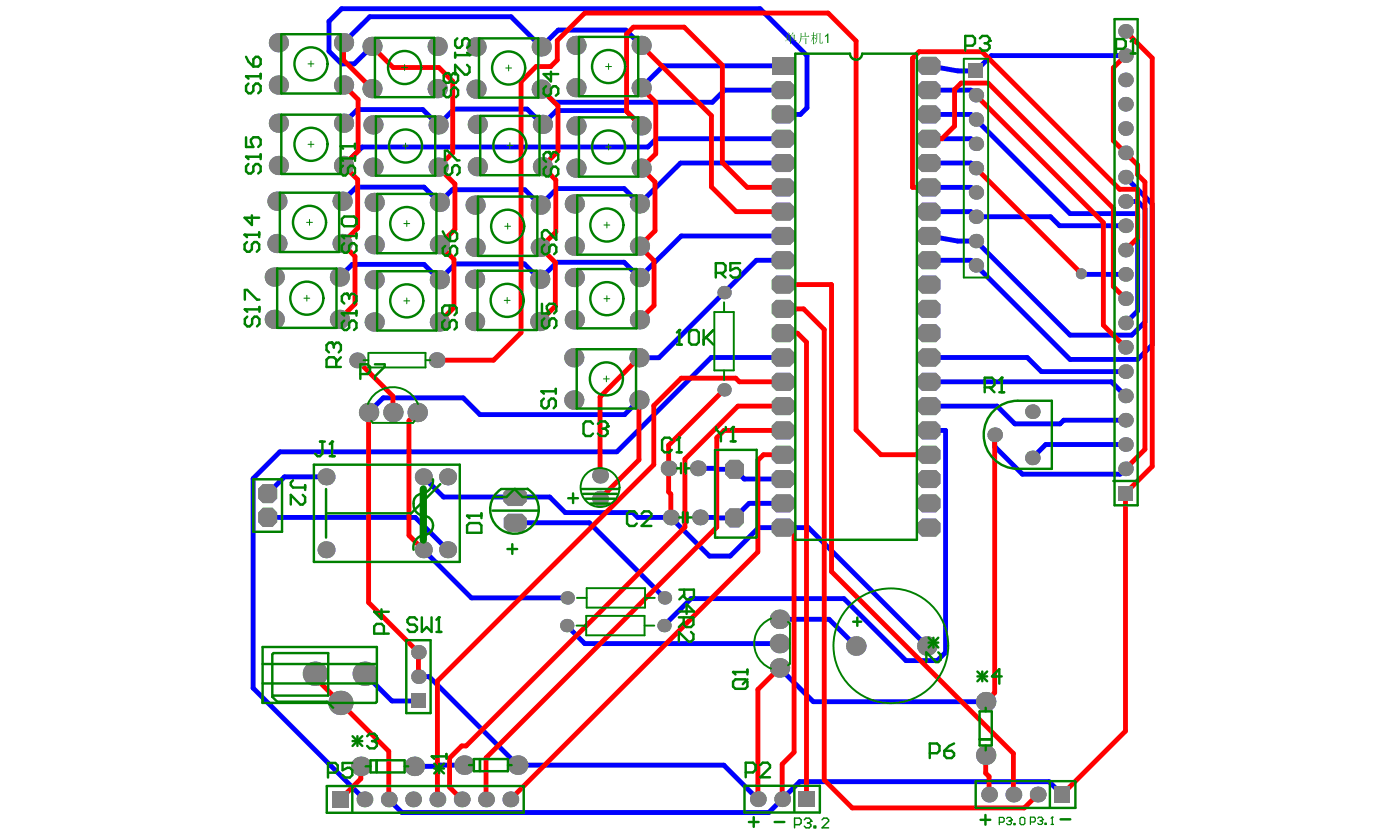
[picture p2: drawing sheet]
<svg xmlns="http://www.w3.org/2000/svg" width="127mm" height="76mm" viewBox="0 0 127 76" stroke-linecap="round" stroke-linejoin="round" font-family="sans-serif">
<g fill="none" stroke="#00f" stroke-width=".44">
<path d="M31.2 11.2l1.2-1.3h6l1.3 1.4 1.5-1.4h6.6l1.4 1.4 1.3-1.3h6.3l1.4 1.4M31.2 3.9l2.3-2.4h12.9l2.7 2.7 1.5-1.5h6.2l1.4 1.4M33.7 4.2l-1.6 1.6h-1.1l-1.2-1.2v-2.7l1.2-1.1h37.9l4.3 4.2v4.8l-.6 .6h-1.6M49.1 8.1l1.2 1.2h14.3l1.1-1.1h5.3M71 12.6h-11.5l-.7 .7h-25.9l-1.7 1.7M71 14.8h-9.3l-3.7 3.7-1.4-1.4h-6.1l-1.5 1.5-1.4-1.4h-6.6l-1.1 1.1-1.4-1.3h-6.2l-1.3 1.2M71 6h-10.8l-2 1.9M84.3 10.4h3.8l9 9h6.1v8.8l-1.1 1.1M84.3 19.2h3.8l.4 .4h6.8l.8 .9h6M84.3 17h3.8l.4 .4M84.3 14.8h3.8l.4 .4M84.3 8.2h3.8l.4 .4"/>
<path d="M84.3 12.6h3.8l.4 .4M102.1 18.3h1.1l.7 .6v10.3l-1.2 1.2h-5.6l-8.6-8.6h-1.6l-2.6-.4M102.1 16.1l2.4 2.4v12.8l-1.3 1.3h-6.1l-9-9h-3.8M102.1 5h-12.2l-1.4 1.4h-1.6l-2.6-.4M58 36.3l-1.3 1.3h-13.2l-1.5-1.5h-7.2l-1.4 1.3M71 23.6h-2.4l-8.8 8.8h-1.8M71 32.4h-6.5l-8.5 8.5h-30.6l-2.4 2.5v19l10.1 10M71 21.4h-9.2l-3.8 3.7-1.4-1.3h-6.1l-1.5 1.5-1.4-1.4h-6.3l-1.4 1.4-1.4-1.3h-6.5l-1.2 1.1M84.3 39h1.5v20.1l-.8 .8h-2.8l-5.6-5.7h-13.9l-2.5 2.5M84.3 36.8h6.2l1.6 1.6h4.1l.3-.3h5.6M84.3 34.6h16.5l1.3 1.3M84.3 32.4h8.9l1.3 1.3h7.6"/>
<path d="M90.2 39.4v1.1l2.5 2.5h8.9l.5-.5M98.2 24.9h3.9M24.3 46.9h13.4l2.9 2.9M29.6 43.2h-3.8l-1.5 1.5M38.4 43.2l1.8 1.8h9.7l1.4 1.4h6.1l.5 .5h3l3.5 3.5h1.8l2.6-2.6h4.5l10.8 10.7M38.4 49.8l4.4 4.4h8.7M46.7 47.4h6.8l6.8 6.8M51.4 56.7l1.6 1.6h17.7M63.3 42.4l3.3 .1 .9 .9h3.5M70.7 56.1h4.5l2.4 2.4M71 45.6h-3l-1.4 1.3h-3.1M102.1 40.3h-7.2l-1.2 1.2"/>
<path d="M33.1 61.1l2.5 2.4h2.4M38 61.3h.9l8.1 8h18.7l3 3.1M42.1 69.3l-4.5 .1M70.7 60.5l3.1 3.1h15.6M96.3 72l-1.1-1.2h-22.7l-2.8 2.8h-33.2l-1.2-1.2"/>
</g>
<g fill="#808080">
<circle cx="98.1" cy="24.8" r=".5"/>
<circle cx="38" cy="59.1" r=".66"/>
<circle cx="38" cy="61.3" r=".66"/>
<circle cx="54.4" cy="45.2" r=".72"/>
<circle cx="60.9" cy="46.9" r=".72"/>
<circle cx="88.5" cy="24" r=".65"/>
<circle cx="88.5" cy="15.2" r=".65"/>
<circle cx="93.7" cy="41.5" r=".66"/>
<circle cx="102.1" cy="38.1" r=".66"/>
<circle cx="102.1" cy="29.3" r=".66"/>
<circle cx="102.1" cy="20.5" r=".66"/>
<circle cx="102.1" cy="11.6" r=".66"/>
<circle cx="102.1" cy="2.8" r=".66"/>
<circle cx="24.9" cy="28.9" r=".87"/>
<circle cx="25.1" cy="22.1" r=".87"/>
<circle cx="25.3" cy="15" r=".87"/>
<circle cx="25.3" cy="7.7" r=".87"/>
<circle cx="33.1" cy="72.4" r=".72"/>
<circle cx="32.7" cy="69.4" r=".88"/>
<circle cx="30.9" cy="63.7" r="1.1"/>
<circle cx="29.6" cy="49.8" r=".77"/>
<circle cx="29.6" cy="43.2" r=".77"/>
<circle cx="33.4" cy="37.4" r=".88"/>
<circle cx="30.8" cy="28.9" r=".87"/>
<circle cx="31" cy="22.1" r=".87"/>
<circle cx="31.2" cy="15" r=".87"/>
<circle cx="31.2" cy="7.7" r=".87"/>
<circle cx="39.7" cy="72.4" r=".72"/>
<circle cx="37.5" cy="72.4" r=".72"/>
<circle cx="37.6" cy="69.4" r=".88"/>
<circle cx="40.6" cy="49.8" r=".77"/>
<circle cx="38.4" cy="49.8" r=".77"/>
<circle cx="40.6" cy="43.2" r=".77"/>
<circle cx="38.4" cy="43.2" r=".77"/>
<circle cx="37.8" cy="37.4" r=".88"/>
<circle cx="35.6" cy="37.4" r=".88"/>
<circle cx="39.9" cy="29.2" r=".87"/>
<circle cx="39.9" cy="22.2" r=".87"/>
<circle cx="39.7" cy="15.1" r=".87"/>
<circle cx="39.7" cy="8" r=".87"/>
<circle cx="44.1" cy="72.4" r=".72"/>
<circle cx="46.3" cy="72.4" r=".72"/>
<circle cx="47" cy="69.3" r=".88"/>
<circle cx="43.1" cy="29.1" r=".87"/>
<circle cx="43.1" cy="22.4" r=".87"/>
<circle cx="43.3" cy="15.1" r=".87"/>
<circle cx="43.2" cy="8.1" r=".87"/>
<circle cx="51.4" cy="56.7" r=".61"/>
<circle cx="54.4" cy="43.1" r=".72"/>
<circle cx="52.1" cy="36.3" r=".87"/>
<circle cx="52.1" cy="29" r=".87"/>
<circle cx="52.1" cy="22.3" r=".87"/>
<circle cx="52.3" cy="15.2" r=".87"/>
<circle cx="52.3" cy="7.9" r=".87"/>
<circle cx="60.2" cy="56.7" r=".61"/>
<circle cx="60.7" cy="42.4" r=".72"/>
<circle cx="58" cy="36.3" r=".87"/>
<circle cx="58" cy="29" r=".87"/>
<circle cx="58" cy="22.3" r=".87"/>
<circle cx="58.2" cy="15.2" r=".87"/>
<circle cx="58.2" cy="7.9" r=".87"/>
<circle cx="68.7" cy="72.4" r=".72"/>
<circle cx="65.7" cy="35.3" r=".61"/>
<circle cx="65.7" cy="26.5" r=".61"/>
<circle cx="71" cy="72.4" r=".72"/>
<circle cx="89.7" cy="72" r=".72"/>
<circle cx="89.4" cy="63.6" r=".88"/>
<circle cx="88.5" cy="21.8" r=".65"/>
<circle cx="88.5" cy="19.6" r=".65"/>
<circle cx="88.5" cy="17.4" r=".65"/>
<circle cx="88.5" cy="13" r=".65"/>
<circle cx="88.5" cy="8.6" r=".65"/>
<circle cx="88.5" cy="10.8" r=".65"/>
<circle cx="91.9" cy="72" r=".72"/>
<circle cx="94.1" cy="72" r=".72"/>
<circle cx="93.7" cy="37.3" r=".66"/>
<circle cx="102.1" cy="42.5" r=".66"/>
<circle cx="102.1" cy="35.9" r=".66"/>
<circle cx="102.1" cy="33.7" r=".66"/>
<circle cx="102.1" cy="31.5" r=".66"/>
<circle cx="102.1" cy="27.1" r=".66"/>
<circle cx="102.1" cy="24.9" r=".66"/>
<circle cx="102.1" cy="22.7" r=".66"/>
<circle cx="102.1" cy="16.1" r=".66"/>
<circle cx="102.1" cy="13.8" r=".66"/>
<circle cx="102.1" cy="9.4" r=".66"/>
<circle cx="102.1" cy="7.2" r=".66"/>
<circle cx="25.1" cy="18.2" r=".87"/>
<circle cx="24.9" cy="25.1" r=".87"/>
<circle cx="25.3" cy="3.9" r=".87"/>
<circle cx="25.3" cy="11.2" r=".87"/>
<circle cx="33.1" cy="61.1" r="1.1"/>
<circle cx="32.4" cy="32.7" r=".72"/>
<circle cx="31" cy="18.2" r=".87"/>
<circle cx="30.8" cy="25.1" r=".87"/>
<circle cx="31.2" cy="3.9" r=".87"/>
<circle cx="31.2" cy="11.2" r=".87"/>
<circle cx="39.6" cy="32.6" r=".72"/>
<circle cx="39.9" cy="25.3" r=".87"/>
<circle cx="39.9" cy="18.3" r=".87"/>
<circle cx="39.7" cy="11.3" r=".87"/>
<circle cx="39.7" cy="4.2" r=".87"/>
<circle cx="43.1" cy="25.3" r=".87"/>
<circle cx="43.1" cy="18.6" r=".87"/>
<circle cx="43.2" cy="4.2" r=".87"/>
<circle cx="43.3" cy="11.3" r=".87"/>
<circle cx="51.5" cy="54.2" r=".61"/>
<circle cx="52.1" cy="32.4" r=".87"/>
<circle cx="52.1" cy="25.1" r=".87"/>
<circle cx="52.1" cy="18.5" r=".87"/>
<circle cx="52.3" cy="11.4" r=".87"/>
<circle cx="52.3" cy="4.1" r=".87"/>
<circle cx="60.3" cy="54.2" r=".61"/>
<circle cx="58" cy="32.4" r=".87"/>
<circle cx="58" cy="25.1" r=".87"/>
<circle cx="58" cy="18.5" r=".87"/>
<circle cx="58.2" cy="11.4" r=".87"/>
<circle cx="58.2" cy="4.1" r=".87"/>
<circle cx="89.4" cy="68.4" r=".88"/>
<circle cx="102.1" cy="40.3" r=".66"/>
<circle cx="102.1" cy="18.3" r=".66"/>
<circle cx="102.1" cy="5" r=".66"/>
<circle cx="63.5" cy="46.9" r=".72"/>
<circle cx="41.9" cy="72.4" r=".72"/>
<circle cx="35.3" cy="72.4" r=".72"/>
<circle cx="42.1" cy="69.3" r=".88"/>
<circle cx="33.9" cy="29.2" r=".87"/>
<circle cx="49" cy="29.1" r=".87"/>
<circle cx="33.9" cy="22.2" r=".87"/>
<circle cx="49" cy="22.4" r=".87"/>
<circle cx="33.8" cy="15.1" r=".87"/>
<circle cx="49.2" cy="15.1" r=".87"/>
<circle cx="33.7" cy="8" r=".87"/>
<circle cx="49.1" cy="8.1" r=".87"/>
<circle cx="70.7" cy="56.1" r=".88"/>
<circle cx="70.7" cy="58.3" r=".88"/>
<circle cx="84.1" cy="58.5" r=".88"/>
<circle cx="77.6" cy="58.5" r=".88"/>
<circle cx="63.3" cy="42.4" r=".72"/>
<circle cx="28.6" cy="61.1" r="1.1"/>
<circle cx="33.9" cy="25.3" r=".87"/>
<circle cx="33.9" cy="18.3" r=".87"/>
<circle cx="49" cy="25.3" r=".87"/>
<circle cx="49" cy="18.6" r=".87"/>
<circle cx="33.8" cy="11.3" r=".87"/>
<circle cx="33.7" cy="4.2" r=".87"/>
<circle cx="49.1" cy="4.2" r=".87"/>
<circle cx="49.2" cy="11.3" r=".87"/>
<circle cx="70.7" cy="60.5" r=".88"/>
<circle cx="90.2" cy="39.4" r=".66"/>
</g>
<g fill="#808080">
<path d="M37.3 62.9h1.3v1.3h-1.3z" fill-rule="evenodd"/>
<path d="M95.6 71.3h1.4v1.4h-1.4z" fill-rule="evenodd"/>
<path d="M87.9 5.8h1.3v1.3h-1.3z" fill-rule="evenodd"/>
<path d="M23.4 44.3l.4-.4h.9l.4 .4v.9l-.4 .4h-.9l-.4-.4z" fill-rule="evenodd"/>
<path d="M30.1 71.7h1.5v1.5h-1.5z" fill-rule="evenodd"/>
<path d="M45.7 44.6l.4-.4h1.3l.4 .4v.9l-.4 .4h-1.3l-.4-.4z" fill-rule="evenodd"/>
<path d="M65.8 42.1l.4-.4h.9l.4 .4v.9l-.4 .4h-.9l-.4-.4z" fill-rule="evenodd"/>
<path d="M72.4 71.7h1.5v1.4h-1.5z" fill-rule="evenodd"/>
<path d="M70 47.4l.4-.4h1.3l.4 .4v.8l-.4 .4h-1.3l-.4-.4z" fill-rule="evenodd"/>
<path d="M70 45.2l.4-.4h1.3l.4 .4v.8l-.4 .4h-1.3l-.4-.4z" fill-rule="evenodd"/>
<path d="M70 43l.4-.4h1.3l.4 .4v.8l-.4 .4h-1.3l-.4-.4z" fill-rule="evenodd"/>
<path d="M70 40.8l.4-.4h1.3l.4 .4v.8l-.4 .4h-1.3l-.4-.4z" fill-rule="evenodd"/>
<path d="M70 36.4l.4-.4h1.3l.4 .4v.8l-.4 .4h-1.3l-.4-.4z" fill-rule="evenodd"/>
<path d="M70 34.2l.4-.4h1.3l.4 .4v.8l-.4 .4h-1.3l-.4-.4z" fill-rule="evenodd"/>
<path d="M70 29.8l.4-.4h1.3l.4 .4v.8l-.4 .4h-1.3l-.4-.4z" fill-rule="evenodd"/>
<path d="M70 27.6l.4-.4h1.3l.4 .4v.8l-.4 .4h-1.3l-.4-.4z" fill-rule="evenodd"/>
<path d="M70 23.2l.4-.4h1.3l.4 .4v.8l-.4 .4h-1.3l-.4-.4z" fill-rule="evenodd"/>
<path d="M70 21l.4-.4h1.3l.4 .4v.8l-.4 .4h-1.3l-.4-.4z" fill-rule="evenodd"/>
<path d="M70 16.6l.4-.4h1.3l.4 .4v.8l-.4 .4h-1.3l-.4-.4z" fill-rule="evenodd"/>
<path d="M70 14.4l.4-.4h1.3l.4 .4v.8l-.4 .4h-1.3l-.4-.4z" fill-rule="evenodd"/>
<path d="M70 12.2l.4-.4h1.3l.4 .4v.8l-.4 .4h-1.3l-.4-.4z" fill-rule="evenodd"/>
<path d="M70 10l.4-.4h1.3l.4 .4v.8l-.4 .4h-1.3l-.4-.4z" fill-rule="evenodd"/>
<path d="M70 7.7l.4-.3h1.3l.4 .3v.9l-.4 .4h-1.3l-.4-.4z" fill-rule="evenodd"/>
<path d="M70 5.1h2.1v1.7h-2.1z" fill-rule="evenodd"/>
<path d="M101.4 44h1.4v1.3h-1.4z" fill-rule="evenodd"/>
<path d="M23.8 46h.9l.4 .4v.9l-.4 .4h-.9l-.4-.4v-.9z" fill-rule="evenodd"/>
<path d="M45.7 47l.4-.4h1.3l.4 .4v.8l-.4 .4h-1.3l-.4-.4z" fill-rule="evenodd"/>
<path d="M65.8 46.5l.4-.4h.9l.4 .4v.9l-.4 .4h-.9l-.4-.4z" fill-rule="evenodd"/>
<path d="M70 38.6l.4-.4h1.3l.4 .4v.8l-.4 .4h-1.3l-.4-.4z" fill-rule="evenodd"/>
<path d="M70 32l.4-.4h1.3l.4 .4v.8l-.4 .4h-1.3l-.4-.4z" fill-rule="evenodd"/>
<path d="M70 25.4l.4-.4h1.3l.4 .4v.8l-.4 .4h-1.3l-.4-.4z" fill-rule="evenodd"/>
<path d="M70 18.8l.4-.4h1.3l.4 .4v.8l-.4 .4h-1.3l-.4-.4z" fill-rule="evenodd"/>
<path d="M83.2 47.4l.4-.4h1.3l.4 .4v.8l-.4 .4h-1.3l-.4-.4z" fill-rule="evenodd"/>
<path d="M83.2 40.8l.4-.4h1.3l.4 .4v.8l-.4 .4h-1.3l-.4-.4z" fill-rule="evenodd"/>
<path d="M83.2 43l.4-.4h1.3l.4 .4v.8l-.4 .4h-1.3l-.4-.4z" fill-rule="evenodd"/>
<path d="M83.2 45.2l.4-.4h1.3l.4 .4v.8l-.4 .4h-1.3l-.4-.4z" fill-rule="evenodd"/>
<path d="M83.2 34.2l.4-.4h1.3l.4 .4v.8l-.4 .4h-1.3l-.4-.4z" fill-rule="evenodd"/>
<path d="M83.2 36.4l.4-.4h1.3l.4 .4v.8l-.4 .4h-1.3l-.4-.4z" fill-rule="evenodd"/>
<path d="M83.2 27.6l.4-.4h1.3l.4 .4v.8l-.4 .4h-1.3l-.4-.4z" fill-rule="evenodd"/>
<path d="M83.2 29.8l.4-.4h1.3l.4 .4v.8l-.4 .4h-1.3l-.4-.4z" fill-rule="evenodd"/>
<path d="M83.2 21l.4-.4h1.3l.4 .4v.8l-.4 .4h-1.3l-.4-.4z" fill-rule="evenodd"/>
<path d="M83.2 23.2l.4-.4h1.3l.4 .4v.8l-.4 .4h-1.3l-.4-.4z" fill-rule="evenodd"/>
<path d="M83.2 12.2l.4-.4h1.3l.4 .4v.8l-.4 .4h-1.3l-.4-.4z" fill-rule="evenodd"/>
<path d="M83.2 14.4l.4-.4h1.3l.4 .4v.8l-.4 .4h-1.3l-.4-.4z" fill-rule="evenodd"/>
<path d="M83.2 16.6l.4-.4h1.3l.4 .4v.8l-.4 .4h-1.3l-.4-.4z" fill-rule="evenodd"/>
<path d="M83.2 5.5l.4-.4h1.3l.4 .4v.9l-.4 .4h-1.3l-.4-.4z" fill-rule="evenodd"/>
<path d="M83.2 7.7l.4-.3h1.3l.4 .3v.9l-.4 .4h-1.3l-.4-.4z" fill-rule="evenodd"/>
<path d="M83.2 10l.4-.4h1.3l.4 .4v.8l-.4 .4h-1.3l-.4-.4z" fill-rule="evenodd"/>
<path d="M83.2 18.8l.4-.4h1.3l.4 .4v.8l-.4 .4h-1.3l-.4-.4z" fill-rule="evenodd"/>
<path d="M83.2 25.4l.4-.4h1.3l.4 .4v.8l-.4 .4h-1.3l-.4-.4z" fill-rule="evenodd"/>
<path d="M83.2 32l.4-.4h1.3l.4 .4v.8l-.4 .4h-1.3l-.4-.4z" fill-rule="evenodd"/>
<path d="M83.2 38.6l.4-.4h1.3l.4 .4v.8l-.4 .4h-1.3l-.4-.4z" fill-rule="evenodd"/>
</g>
<g fill="none" stroke="#f00" stroke-width=".44">
<path d="M31.2 3.9v1.6l2.5 2.5M31.2 7.7l1.3 1.3v4.7l-1.3 1.3 1.2 1.3v4.4l-1.4 1.4 1.2 1.1v4.4l-1.4 1.3M33.7 4.2l2 1.9h4.1l1.3 1.3v6.4l-1.4 1.3 1.6 1.6v4.1l-1.4 1.4 1.3 1.3v4.4l-1.3 1.3M49.1 8.1l1.5 1.5v4.1l-1.4 1.4 1.2 1.2v4.7l-1.4 1.4 1.4 1.4v3.9l-1.4 1.4M58.2 11.4l-1.4-1.3v-7l.7-.6h4.6l3.4 3.4v8.8l2.3 2.3h3.2M58.2 7.9l1.3 1.4v4.6l-1.3 1.3 1.2 1.3v4.4l-1.4 1.4 1.3 1.3v4.1l-1.3 1.3M58.2 4.1l6.3 6.4v6.4l2.3 2.3h4.2M84.3 17h-1.5v-11.7l.6-.6h5.7l12.5 12.5h1.6v4.4l-1.1 1.1M84.3 12.6h1.1l1.2-1.2v-3.3l.6-.6h2.4l11.4 11.4v7.1l1.1 1.1M88.5 8.6l11.6 11.6v9.3l2 2M88.5 15.2l9.7 9.7M102.1 5l-1.1 1.1v6.6l2.2 2.3v.8l.7 .7v24.2l-1.8 1.8"/>
<path d="M102.1 2.8l2.4 2.5v37l-2.4 2.4v21.6l-5.8 5.7M32.4 32.7l3.2 3.2v1.5M33.4 37.4v17.2l4.6 4.5v2.2M37.8 37.4l-.7 .7v10.4l1.3 1.3M39.6 32.6h5.2l2.5-2.5v-22.7l1.3-1.4h1.4l.6-.6v-1.7l2.4-2.5h22.1l2.6 2.5v35.3l2.2 2.2h4.4M58 32.4l-3.6 3.6v7.1M58 36.3v5.4l-3.6 3.5M65.7 35.3l-5 5v4.3l.2 .2v2.1M71 34.6h-3.9l-.4-.3h-4.9l-2.5 2.5v5.3l-19.6 19.6v10.7M71 36.8h-4.1l-4.8 4.8v6.2l-19.8 19.8h-.4l-1.1 1.1v2.6l1.1 1.1M71 39h-5.3l-.7 .7v8.1l-20.9 20.9v3.7M71 30.2h1.3l.9 .8v41.4"/>
<path d="M71 28h1.9l1.9 1.9v40.8l2.5 2.5h15.6l1.2-1.2M71 25.8h4.4M75.4 25.8h.1M75.4 25.8v26l16.5 16.5v3.7M90.2 39.4v23.4l-.8 .8M71 47.8h1v20.4l-1 1v3.2M71 41.2h-1.7l-.6 .5v8.3l-22.4 22.4M28.6 61.1v.3l6.7 6.7v4.3M32.7 69.4v1.2l-1.8 1.8M70.7 60.5l-2 2v9.9M89.4 68.4v1.7l.3 .3v1.6"/>
</g>
<g fill="#808080">
<circle cx="98.1" cy="24.8" r=".5"/>
<circle cx="38" cy="59.1" r=".66"/>
<circle cx="38" cy="61.3" r=".66"/>
<circle cx="54.4" cy="45.2" r=".72"/>
<circle cx="60.9" cy="46.9" r=".72"/>
<circle cx="88.5" cy="24" r=".65"/>
<circle cx="88.5" cy="15.2" r=".65"/>
<circle cx="93.7" cy="41.5" r=".66"/>
<circle cx="102.1" cy="38.1" r=".66"/>
<circle cx="102.1" cy="29.3" r=".66"/>
<circle cx="102.1" cy="20.5" r=".66"/>
<circle cx="102.1" cy="11.6" r=".66"/>
<circle cx="102.1" cy="2.8" r=".66"/>
<circle cx="24.9" cy="28.9" r=".87"/>
<circle cx="25.1" cy="22.1" r=".87"/>
<circle cx="25.3" cy="15" r=".87"/>
<circle cx="25.3" cy="7.7" r=".87"/>
<circle cx="33.1" cy="72.4" r=".72"/>
<circle cx="32.7" cy="69.4" r=".88"/>
<circle cx="30.9" cy="63.7" r="1.1"/>
<circle cx="29.6" cy="49.8" r=".77"/>
<circle cx="29.6" cy="43.2" r=".77"/>
<circle cx="33.4" cy="37.4" r=".88"/>
<circle cx="30.8" cy="28.9" r=".87"/>
<circle cx="31" cy="22.1" r=".87"/>
<circle cx="31.2" cy="15" r=".87"/>
<circle cx="31.2" cy="7.7" r=".87"/>
<circle cx="39.7" cy="72.4" r=".72"/>
<circle cx="37.5" cy="72.4" r=".72"/>
<circle cx="37.6" cy="69.4" r=".88"/>
<circle cx="40.6" cy="49.8" r=".77"/>
<circle cx="38.4" cy="49.8" r=".77"/>
<circle cx="40.6" cy="43.2" r=".77"/>
<circle cx="38.4" cy="43.2" r=".77"/>
<circle cx="37.8" cy="37.4" r=".88"/>
<circle cx="35.6" cy="37.4" r=".88"/>
<circle cx="39.9" cy="29.2" r=".87"/>
<circle cx="39.9" cy="22.2" r=".87"/>
<circle cx="39.7" cy="15.1" r=".87"/>
<circle cx="39.7" cy="8" r=".87"/>
<circle cx="44.1" cy="72.4" r=".72"/>
<circle cx="46.3" cy="72.4" r=".72"/>
<circle cx="47" cy="69.3" r=".88"/>
<circle cx="43.1" cy="29.1" r=".87"/>
<circle cx="43.1" cy="22.4" r=".87"/>
<circle cx="43.3" cy="15.1" r=".87"/>
<circle cx="43.2" cy="8.1" r=".87"/>
<circle cx="51.4" cy="56.7" r=".61"/>
<circle cx="54.4" cy="43.1" r=".72"/>
<circle cx="52.1" cy="36.3" r=".87"/>
<circle cx="52.1" cy="29" r=".87"/>
<circle cx="52.1" cy="22.3" r=".87"/>
<circle cx="52.3" cy="15.2" r=".87"/>
<circle cx="52.3" cy="7.9" r=".87"/>
<circle cx="60.2" cy="56.7" r=".61"/>
<circle cx="60.7" cy="42.4" r=".72"/>
<circle cx="58" cy="36.3" r=".87"/>
<circle cx="58" cy="29" r=".87"/>
<circle cx="58" cy="22.3" r=".87"/>
<circle cx="58.2" cy="15.2" r=".87"/>
<circle cx="58.2" cy="7.9" r=".87"/>
<circle cx="68.7" cy="72.4" r=".72"/>
<circle cx="65.7" cy="35.3" r=".61"/>
<circle cx="65.7" cy="26.5" r=".61"/>
<circle cx="71" cy="72.4" r=".72"/>
<circle cx="89.7" cy="72" r=".72"/>
<circle cx="89.4" cy="63.6" r=".88"/>
<circle cx="88.5" cy="21.8" r=".65"/>
<circle cx="88.5" cy="19.6" r=".65"/>
<circle cx="88.5" cy="17.4" r=".65"/>
<circle cx="88.5" cy="13" r=".65"/>
<circle cx="88.5" cy="8.6" r=".65"/>
<circle cx="88.5" cy="10.8" r=".65"/>
<circle cx="91.9" cy="72" r=".72"/>
<circle cx="94.1" cy="72" r=".72"/>
<circle cx="93.7" cy="37.3" r=".66"/>
<circle cx="102.1" cy="42.5" r=".66"/>
<circle cx="102.1" cy="35.9" r=".66"/>
<circle cx="102.1" cy="33.7" r=".66"/>
<circle cx="102.1" cy="31.5" r=".66"/>
<circle cx="102.1" cy="27.1" r=".66"/>
<circle cx="102.1" cy="24.9" r=".66"/>
<circle cx="102.1" cy="22.7" r=".66"/>
<circle cx="102.1" cy="16.1" r=".66"/>
<circle cx="102.1" cy="13.8" r=".66"/>
<circle cx="102.1" cy="9.4" r=".66"/>
<circle cx="102.1" cy="7.2" r=".66"/>
<circle cx="25.1" cy="18.2" r=".87"/>
<circle cx="24.9" cy="25.1" r=".87"/>
<circle cx="25.3" cy="3.9" r=".87"/>
<circle cx="25.3" cy="11.2" r=".87"/>
<circle cx="33.1" cy="61.1" r="1.1"/>
<circle cx="32.4" cy="32.7" r=".72"/>
<circle cx="31" cy="18.2" r=".87"/>
<circle cx="30.8" cy="25.1" r=".87"/>
<circle cx="31.2" cy="3.9" r=".87"/>
<circle cx="31.2" cy="11.2" r=".87"/>
<circle cx="39.6" cy="32.6" r=".72"/>
<circle cx="39.9" cy="25.3" r=".87"/>
<circle cx="39.9" cy="18.3" r=".87"/>
<circle cx="39.7" cy="11.3" r=".87"/>
<circle cx="39.7" cy="4.2" r=".87"/>
<circle cx="43.1" cy="25.3" r=".87"/>
<circle cx="43.1" cy="18.6" r=".87"/>
<circle cx="43.2" cy="4.2" r=".87"/>
<circle cx="43.3" cy="11.3" r=".87"/>
<circle cx="51.5" cy="54.2" r=".61"/>
<circle cx="52.1" cy="32.4" r=".87"/>
<circle cx="52.1" cy="25.1" r=".87"/>
<circle cx="52.1" cy="18.5" r=".87"/>
<circle cx="52.3" cy="11.4" r=".87"/>
<circle cx="52.3" cy="4.1" r=".87"/>
<circle cx="60.3" cy="54.2" r=".61"/>
<circle cx="58" cy="32.4" r=".87"/>
<circle cx="58" cy="25.1" r=".87"/>
<circle cx="58" cy="18.5" r=".87"/>
<circle cx="58.2" cy="11.4" r=".87"/>
<circle cx="58.2" cy="4.1" r=".87"/>
<circle cx="89.4" cy="68.4" r=".88"/>
<circle cx="102.1" cy="40.3" r=".66"/>
<circle cx="102.1" cy="18.3" r=".66"/>
<circle cx="102.1" cy="5" r=".66"/>
<circle cx="63.5" cy="46.9" r=".72"/>
<circle cx="41.9" cy="72.4" r=".72"/>
<circle cx="35.3" cy="72.4" r=".72"/>
<circle cx="42.1" cy="69.3" r=".88"/>
<circle cx="33.9" cy="29.2" r=".87"/>
<circle cx="49" cy="29.1" r=".87"/>
<circle cx="33.9" cy="22.2" r=".87"/>
<circle cx="49" cy="22.4" r=".87"/>
<circle cx="33.8" cy="15.1" r=".87"/>
<circle cx="49.2" cy="15.1" r=".87"/>
<circle cx="33.7" cy="8" r=".87"/>
<circle cx="49.1" cy="8.1" r=".87"/>
<circle cx="70.7" cy="56.1" r=".88"/>
<circle cx="70.7" cy="58.3" r=".88"/>
<circle cx="84.1" cy="58.5" r=".88"/>
<circle cx="77.6" cy="58.5" r=".88"/>
<circle cx="63.3" cy="42.4" r=".72"/>
<circle cx="28.6" cy="61.1" r="1.1"/>
<circle cx="33.9" cy="25.3" r=".87"/>
<circle cx="33.9" cy="18.3" r=".87"/>
<circle cx="49" cy="25.3" r=".87"/>
<circle cx="49" cy="18.6" r=".87"/>
<circle cx="33.8" cy="11.3" r=".87"/>
<circle cx="33.7" cy="4.2" r=".87"/>
<circle cx="49.1" cy="4.2" r=".87"/>
<circle cx="49.2" cy="11.3" r=".87"/>
<circle cx="70.7" cy="60.5" r=".88"/>
<circle cx="90.2" cy="39.4" r=".66"/>
</g>
<g fill="#808080">
<path d="M37.3 62.9h1.3v1.3h-1.3z" fill-rule="evenodd"/>
<path d="M95.6 71.3h1.4v1.4h-1.4z" fill-rule="evenodd"/>
<path d="M87.9 5.8h1.3v1.3h-1.3z" fill-rule="evenodd"/>
<path d="M23.4 44.3l.4-.4h.9l.4 .4v.9l-.4 .4h-.9l-.4-.4z" fill-rule="evenodd"/>
<path d="M30.1 71.7h1.5v1.5h-1.5z" fill-rule="evenodd"/>
<path d="M45.7 44.6l.4-.4h1.3l.4 .4v.9l-.4 .4h-1.3l-.4-.4z" fill-rule="evenodd"/>
<path d="M65.8 42.1l.4-.4h.9l.4 .4v.9l-.4 .4h-.9l-.4-.4z" fill-rule="evenodd"/>
<path d="M72.4 71.7h1.5v1.4h-1.5z" fill-rule="evenodd"/>
<path d="M70 47.4l.4-.4h1.3l.4 .4v.8l-.4 .4h-1.3l-.4-.4z" fill-rule="evenodd"/>
<path d="M70 45.2l.4-.4h1.3l.4 .4v.8l-.4 .4h-1.3l-.4-.4z" fill-rule="evenodd"/>
<path d="M70 43l.4-.4h1.3l.4 .4v.8l-.4 .4h-1.3l-.4-.4z" fill-rule="evenodd"/>
<path d="M70 40.8l.4-.4h1.3l.4 .4v.8l-.4 .4h-1.3l-.4-.4z" fill-rule="evenodd"/>
<path d="M70 36.4l.4-.4h1.3l.4 .4v.8l-.4 .4h-1.3l-.4-.4z" fill-rule="evenodd"/>
<path d="M70 34.2l.4-.4h1.3l.4 .4v.8l-.4 .4h-1.3l-.4-.4z" fill-rule="evenodd"/>
<path d="M70 29.8l.4-.4h1.3l.4 .4v.8l-.4 .4h-1.3l-.4-.4z" fill-rule="evenodd"/>
<path d="M70 27.6l.4-.4h1.3l.4 .4v.8l-.4 .4h-1.3l-.4-.4z" fill-rule="evenodd"/>
<path d="M70 23.2l.4-.4h1.3l.4 .4v.8l-.4 .4h-1.3l-.4-.4z" fill-rule="evenodd"/>
<path d="M70 21l.4-.4h1.3l.4 .4v.8l-.4 .4h-1.3l-.4-.4z" fill-rule="evenodd"/>
<path d="M70 16.6l.4-.4h1.3l.4 .4v.8l-.4 .4h-1.3l-.4-.4z" fill-rule="evenodd"/>
<path d="M70 14.4l.4-.4h1.3l.4 .4v.8l-.4 .4h-1.3l-.4-.4z" fill-rule="evenodd"/>
<path d="M70 12.2l.4-.4h1.3l.4 .4v.8l-.4 .4h-1.3l-.4-.4z" fill-rule="evenodd"/>
<path d="M70 10l.4-.4h1.3l.4 .4v.8l-.4 .4h-1.3l-.4-.4z" fill-rule="evenodd"/>
<path d="M70 7.7l.4-.3h1.3l.4 .3v.9l-.4 .4h-1.3l-.4-.4z" fill-rule="evenodd"/>
<path d="M70 5.1h2.1v1.7h-2.1z" fill-rule="evenodd"/>
<path d="M101.4 44h1.4v1.3h-1.4z" fill-rule="evenodd"/>
<path d="M23.8 46h.9l.4 .4v.9l-.4 .4h-.9l-.4-.4v-.9z" fill-rule="evenodd"/>
<path d="M45.7 47l.4-.4h1.3l.4 .4v.8l-.4 .4h-1.3l-.4-.4z" fill-rule="evenodd"/>
<path d="M65.8 46.5l.4-.4h.9l.4 .4v.9l-.4 .4h-.9l-.4-.4z" fill-rule="evenodd"/>
<path d="M70 38.6l.4-.4h1.3l.4 .4v.8l-.4 .4h-1.3l-.4-.4z" fill-rule="evenodd"/>
<path d="M70 32l.4-.4h1.3l.4 .4v.8l-.4 .4h-1.3l-.4-.4z" fill-rule="evenodd"/>
<path d="M70 25.4l.4-.4h1.3l.4 .4v.8l-.4 .4h-1.3l-.4-.4z" fill-rule="evenodd"/>
<path d="M70 18.8l.4-.4h1.3l.4 .4v.8l-.4 .4h-1.3l-.4-.4z" fill-rule="evenodd"/>
<path d="M83.2 47.4l.4-.4h1.3l.4 .4v.8l-.4 .4h-1.3l-.4-.4z" fill-rule="evenodd"/>
<path d="M83.2 40.8l.4-.4h1.3l.4 .4v.8l-.4 .4h-1.3l-.4-.4z" fill-rule="evenodd"/>
<path d="M83.2 43l.4-.4h1.3l.4 .4v.8l-.4 .4h-1.3l-.4-.4z" fill-rule="evenodd"/>
<path d="M83.2 45.2l.4-.4h1.3l.4 .4v.8l-.4 .4h-1.3l-.4-.4z" fill-rule="evenodd"/>
<path d="M83.2 34.2l.4-.4h1.3l.4 .4v.8l-.4 .4h-1.3l-.4-.4z" fill-rule="evenodd"/>
<path d="M83.2 36.4l.4-.4h1.3l.4 .4v.8l-.4 .4h-1.3l-.4-.4z" fill-rule="evenodd"/>
<path d="M83.2 27.6l.4-.4h1.3l.4 .4v.8l-.4 .4h-1.3l-.4-.4z" fill-rule="evenodd"/>
<path d="M83.2 29.8l.4-.4h1.3l.4 .4v.8l-.4 .4h-1.3l-.4-.4z" fill-rule="evenodd"/>
<path d="M83.2 21l.4-.4h1.3l.4 .4v.8l-.4 .4h-1.3l-.4-.4z" fill-rule="evenodd"/>
<path d="M83.2 23.2l.4-.4h1.3l.4 .4v.8l-.4 .4h-1.3l-.4-.4z" fill-rule="evenodd"/>
<path d="M83.2 12.2l.4-.4h1.3l.4 .4v.8l-.4 .4h-1.3l-.4-.4z" fill-rule="evenodd"/>
<path d="M83.2 14.4l.4-.4h1.3l.4 .4v.8l-.4 .4h-1.3l-.4-.4z" fill-rule="evenodd"/>
<path d="M83.2 16.6l.4-.4h1.3l.4 .4v.8l-.4 .4h-1.3l-.4-.4z" fill-rule="evenodd"/>
<path d="M83.2 5.5l.4-.4h1.3l.4 .4v.9l-.4 .4h-1.3l-.4-.4z" fill-rule="evenodd"/>
<path d="M83.2 7.7l.4-.3h1.3l.4 .3v.9l-.4 .4h-1.3l-.4-.4z" fill-rule="evenodd"/>
<path d="M83.2 10l.4-.4h1.3l.4 .4v.8l-.4 .4h-1.3l-.4-.4z" fill-rule="evenodd"/>
<path d="M83.2 18.8l.4-.4h1.3l.4 .4v.8l-.4 .4h-1.3l-.4-.4z" fill-rule="evenodd"/>
<path d="M83.2 25.4l.4-.4h1.3l.4 .4v.8l-.4 .4h-1.3l-.4-.4z" fill-rule="evenodd"/>
<path d="M83.2 32l.4-.4h1.3l.4 .4v.8l-.4 .4h-1.3l-.4-.4z" fill-rule="evenodd"/>
<path d="M83.2 38.6l.4-.4h1.3l.4 .4v.8l-.4 .4h-1.3l-.4-.4z" fill-rule="evenodd"/>
</g>
<g fill="none" stroke="#008000" stroke-width=".09">
<path d="M27.9 13.1h.6M27.9 5.8h.6M28.1 19.9v.5M28.2 5.5v.6M28.2 12.8v.5M36.4 6.1h.6M36.5 13.2h.6M36.7 5.9v.5M36.8 13v.5M36.9 20v.5M45.9 6.2h.5M46 13.2h.5"/>
<path d="M46.1 5.9v.5M46.3 12.9v.6M54.9 13.3h.6M54.9 6h.6M55.2 5.8v.5M55.2 13.1v.5M27.6 27h.5M27.8 20.1h.5M27.8 26.8v.5M36.6 27.3h.6M36.6 20.3h.6M36.9 27v.5"/>
<path d="M45.7 27.2h.6M45.8 20.5h.5M46 27v.5M46.1 20.2v.6M54.7 34.3h.6M54.8 27.1h.5M54.8 20.4h.5M55 34.1v.5M55.1 20.1v.6M55.1 26.8v.5"/>
</g>
<g fill="none" stroke="#008000" stroke-width=".18">
<path d="M87.4 5.3h2.2v19.8h-2.2zM33 32.6h.4M33.4 32v1.3h5.2v-1.3h-5.1M33.7 38.1l.1 .2h3.7l.1-.2M38.6 32.6h.4M64.8 28.3h1.8v5.3h-1.8zM65.7 27.4v.9M65.7 33.6v.8M52.3 56.7h.9M52.3 54.2h.9M53.2 55.8h5.3v1.8h-5.3zM53.2 53.3h5.3v1.8h-5.3z"/>
<path d="M58.5 56.7h.9M58.5 54.2h.9M71.5 56.4l.2 .1v3.6l-.2 .2"/>
</g>
<g fill="none" stroke="#008000" stroke-width=".22">
<path d="M22.3 14.2h.1M22.3 6.9h.1M22.3 12.4v.9h.7l-.2-.4v-.2l.2-.3h.4l.2 .3v.4l-.2 .2M22.3 14.2h1.3M22.3 14.2l.2 .2M22.3 6.9h1.3M22.3 6.9l.2 .2M22.3 5.1l.2 .5 .5 .4M22.5 7.6l-.2 .2v.4l.2 .3h.3l.2-.3v-.4l.2-.2h.2l.2 .2v.4l-.2 .3M22.5 14.9l-.2 .2v.4l.2 .2h.3l.2-.2v-.4l.2-.2h.2l.2 .2v.4l-.2 .2M22.9 19.5v.9l-.7-.7h1.3M23 5.4l.2-.3h.2l.2 .3v.4l-.2 .2h-.4z"/>
<path d="M23.6 6.7v.4M23.6 14v.4M25.4 17.5h5.4v5.3h-5.4zM25.5 3.1h5.4v5.4h-5.4zM25.5 10.4h5.4v5.4h-5.4zM30.9 14.4h.1M30.9 13.3h.1M30.9 15.7l.2 .2h.2l.3-.2v-.5l.2-.2h.2l.2 .2v.5l-.2 .2M30.9 14.4h1.3M30.9 14.4l.2 .2M30.9 13.3h1.3M30.9 13.3l.2 .2"/>
<path d="M31 19.8l.2-.2h.9l.2 .2v.5l-.2 .2h-.9l-.2-.2zM31.1 15l-.2 .2M32.2 13v.5M32.2 14.1v.5M34 3.4h5.4v5.4h-5.4zM34.1 10.5h5.4v5.4h-5.4zM34.2 17.6h5.4v5.3h-5.4zM43.4 17.8h5.3v5.4h-5.3zM43.5 3.5h5.3v5.3h-5.3zM43.6 10.5h5.3v5.4h-5.3zM49.5 15.1l-.2 .2v.5l.2 .2h.3l.2-.2v-.5l.2-.2h.2l.2 .2v.5l-.2 .2M49.5 7.8l-.2 .2v.5l.2 .2h.3l.2-.2v-.5l.2-.2h.2l.2 .2v.5l-.2 .2"/>
<path d="M49.8 13.8h.1M49.8 13.8h-.3l-.2 .2v.4l.2 .3M49.8 13.8l.2 .2M50 6.5v.9l-.7-.7h1.3M50 14v.2M50 14l.2-.2h.2l.2 .2v.4l-.2 .3M52.4 17.7h5.3v5.4h-5.3zM52.5 3.3h5.4v5.4h-5.4zM52.5 10.6h5.4v5.4h-5.4zM77.1 4.9h-5v44h11.1v-44h-5M101.1 1.7h2.1v44.1h-2.1zM22.2 21.3h.1"/>
<path d="M22.2 21.3h1.3M22.2 21.3l.2 .2M22.2 28h.1M22.2 27.2v-.9h.2l.9 .9h.2M22.2 28h1.3M22.2 28l.2 .3M22.4 21.9l-.2 .3v.4l.2 .2h.2l.3-.2v-.4l.2-.3h.2l.2 .3v.4l-.2 .2M22.4 28.7l-.2 .2v.5l.2 .2h.3l.2-.2v-.5l.2-.2h.2l.2 .2v.5l-.2 .2M23.5 21.1v.4M23.5 27.8v.5M25.1 24.3h5.4v5.4h-5.4zM31 28.4h.1"/>
<path d="M31 21.4h.1M31 28.4h1.3M31 28.4l.2 .2M31 21.4h1.3M31 21.4l.2 .2M31.2 29l-.2 .3v.4l.2 .2h.3l.2-.2v-.4l.2-.3h.2l.2 .3v.4l-.2 .2M31.2 22l-.2 .3v.4l.2 .2h.3l.2-.2v-.4l.2-.3h.2l.2 .3v.4l-.2 .2M31.5 26.6h.1M31.5 26.6h-.3l-.2 .2v.5l.2 .2M31.5 26.6l.2 .2M31.7 26.8v.3M31.7 26.8l.2-.2h.2l.2 .2v.5l-.2 .2"/>
<path d="M32.3 21.2v.4M32.3 28.2v.4M34.2 24.6h5.4v5.4h-5.4zM43.3 24.5h5.4v5.4h-5.4zM49.1 35.5h.1M49.1 35.5h1.3M49.1 35.5l.2 .2M49.2 27.5v.9h.6l-.2-.4v-.3l.2-.2h.5l.2 .2v.5l-.2 .2M49.3 36.1l-.2 .2v.5l.2 .2h.3l.2-.2v-.5l.2-.2h.2l.2 .2v.5l-.2 .2M49.4 28.8l-.2 .3v.4l.2 .2h.2l.2-.2v-.4l.2-.3h.3l.2 .3v.4l-.2 .2M49.4 22.2l-.2 .2v.4l.2 .2h.2l.2-.2v-.4l.2-.2h.3l.2 .2v.4l-.2 .2M50.4 35.2v.5"/>
<path d="M50.5 20.9v.8l-.9-.8h-.2l-.2 .2v.4l.2 .2M52.3 31.6h5.4v5.4h-5.4zM52.4 24.4h5.3v5.4h-5.3zM53.8 38.4l-.2-.2h-.5l-.2 .2v.9l.2 .2h.5l.2-.2M54.2 38.4l.3-.2h.4l.2 .2v.2M54.7 38.8h.2M54.9 38.8l.2 .3v.2l-.2 .2h-.4l-.3-.2M55.1 38.6h.1M55.1 38.6l-.2 .2M64.9 24.7h.7l.2-.2v-.4l-.2-.3h-.7v1.3M65.4 24.7l.4 .4M67.1 23.8h-.8v.7l.4-.2h.2l.2 .2v.5l-.2 .1h-.4l-.2-.1"/>
<path d="M92.3 36.3h3.1v6.2h-3.1M23 43.4h2.6v4.8h-2.6zM23.8 58.6h10.4v5l-.1 .1h-10.3zM24.7 59.3l.1-.1h5v3.8h-5l-.1 .1zM28.5 42.1h13.2v8.8h-13.2zM29.6 44.3v4.4M36.9 58h2.2v6.6h-2.2zM37.8 56.2l-.2-.3h-.4l-.2 .3v.2l.2 .2h.4l.2 .2v.2l-.2 .3h-.4l-.2-.3M38.3 55.9v1.4l.4-.5 .4 .5v-1.4M39.6 57.3h.4M39.8 55.9h.1M39.8 55.9v1.4"/>
<path d="M39.8 55.9l-.2 .3M39.9 43.9l-2.6 2.6h-7.7M44.7 46.3h4.2M46 49.8h.9M46.5 49.3v.9M46.7 44.3h.1M46.7 44.3l.7 .7h1.2M46.7 44.3l-.8 .7h-1.1M47.9 44.3h-2.4M51.5 45.1h.9M52 44.7v.9M52.8 44.3h3.3"/>
<path d="M52.9 44.8h3.1M53.1 45.2h2.7M53.6 45.6h1.7M61.4 42.4h.4M61.6 46.9h.2M61.8 42v.9M62 46.4v1M62.2 42v.9M62.3 42.4h.2M62.4 46.4v1M62.4 46.9h.3M64.9 40.8h3.7v7.9h-3.7z"/>
<path d="M101 43.6h2.2M23.8 61.9h10.4M23.8 60.2h10.4M24.7 63.1l.4 .5h4.6l.5 .5M29.6 71.2h17.9v2.5h-17.9zM29.8 70h.6l.2-.2v-.4l-.2-.3h-.6v1.4M32 69.1h-.9v.7l.4-.2h.2l.3 .2v.4l-.3 .3h-.4l-.2-.3M32 71.3v2.2M32 66.7l.9 .9M32 67.2h.9M32.4 66.7v.9M32.9 66.7l-.9 .9"/>
<path d="M33.2 69.4h.4M33.3 66.7l.2-.2h.5l.2 .2v.2M33.6 68.9h3.1v1.1h-3.1zM33.7 67.2h.3M34 67.2l.2 .2v.2l-.2 .2h-.5l-.2-.2M34.2 68.9v1.1M34.2 66.9h.1M34.2 66.9l-.2 .3M36.7 69.4h.3M39.2 68.5h.1M39.2 68.5h1.3M39.2 68.5l.2 .3"/>
<path d="M39.4 69.2l.9 .9M39.4 69.6h.9M39.8 69.2v.9M40.3 69.2l-.9 .9M40.5 68.3v.5M42.5 69.3h.5M43 68.8h3.1v1.1h-3.1zM43.5 68.8v1.1M46.1 69.3h.3M67.5 71.2h6.9v2.4h-6.9zM70.3 74.5h.9M72.1 71.3v2.2"/>
<path d="M84.3 68.3h.7l.2-.3v-.4l-.2-.2h-.7v1.3M85.7 68h.6l.2 .3v.2l-.2 .2h-.4l-.2-.2zM86.5 67.4l-.4 .2-.4 .4M88.5 70.8h9.1v2.4h-9.1zM88.9 64.5h1.1v3.1h-1.1zM88.9 67h1.1M89 74.3h.8M89.4 73.9v.8M89.4 64.1v.4M89.4 67.6v.4M95.2 70.9v2.2"/>
</g>
<path d="M38.4 44.3v4.6" fill="none" stroke="#008000" stroke-width=".66"/>
<g fill="#008000">
<path d="M72.6 3h.1v.3h.3v-.4l.1 .1v.3l.2-.1 .1 .1h-.7v.2h.4h.1v.5h-.1v-.5h-.4l-.1 .2-.2 .3 .2-.3z"/>
<path d="M74.8 3.3l.3-.3v.9h-.1v-.7l-.2 .2z"/>
<path d="M71.4 3.2v.1h.3v-.1zM71.7 3.2v.1h.3v-.1zM71.4 3.4v.1h.3v-.1zM71.7 3.4v.1h.3v-.1zM71.5 2.9l.1 .1v.1zM71.4 3.1l.4 .1 .1-.3 .1 .1-.2 .2h.3v.4h-.4v.1l.5-.1 .1 .1h-.6v.3v-.3h-.5h.5v-.1h-.3z"/>
<path d="M74.1 3l.4 .1-.1 .8h.1l.1-.2v.2h-.2v-.8h-.3v.7l-.2 .2 .2-.3zM73.8 2.9l.1 .1-.1 .2h.2v.1h-.2v.1l.2 .1v.1l-.2-.2v.6v-.5l-.2 .3 .1-.3a.17 .17 0 0 0 .1-.2 .17 .17 0 0 0-.2-.1h.2z"/>
</g>
<g fill="none" stroke="#008000" stroke-width=".22">
<path d="M40.4 14.5v-.8h.2l.9 .8h.2M40.5 7.9l-.2 .3v.4l.2 .2h.2l.2-.2v-.4l.2-.3h.3l.2 .3v.4l-.2 .2M40.6 15l-.2 .2v.4l.2 .3h.2l.2-.3v-.4l.2-.2h.3l.2 .2v.4l-.2 .3M40.9 6.8l-.2-.2h-.2l-.2 .2v.5l.2 .2h.2l.2-.2M40.9 6.8v.5M40.9 6.8l.2-.2h.3l.2 .2v.5l-.2 .2h-.3l-.2-.2M41.3 4.8v.4M41.3 5h1.3M41.5 3.5l-.2 .2v.4l.2 .2h.2l.2-.2v-.4l.2-.2h.3l.2 .2v.4l-.2 .2M42.4 5.9l.2 .2v.4l-.2 .3h-.3l-.8-.9v.9M42.4 4.8l.2 .2M42.6 5h.1"/>
<path d="M77.1 4.9a.55 .55 0 0 0 .6 .5 .55 .55 0 0 0 .5-.5M87.6 4.1h.6l.2-.2v-.4l-.2-.2h-.6v1.3M88.9 3.5l.2-.2h.4l.3 .2v.2M89.3 3.9h.2M89.5 3.9l.3 .2v.3l-.3 .2h-.4l-.2-.2M89.8 3.7h.1M89.8 3.7l-.3 .2M101.2 4.4h.7l.2-.2v-.4l-.2-.3h-.7v1.3M102.6 4.8h.4M102.8 3.5h.1M102.8 3.5l-.2 .3M102.8 3.5v1.3"/>
<path d="M30.1 31.1h.1M30.1 31.1h-.3l-.2 .2v.4l.2 .2M30.1 31.1l.2 .2M30.3 31.3l.2-.2h.2l.2 .2v.4l-.2 .2M30.3 31.3v.2M30.5 33.3v-.7l-.2-.2h-.5l-.2 .2v.7h1.3M30.9 32.4l-.4 .4M32.7 33.9h.6l.3-.2v-.5l-.3-.2h-.6v1.3M34 33h.9v.2l-.9 .9v.2M40.2 21l.2 .4 .4 .4M40.3 29l-.2 .2v.5l.2 .2h.3l.2-.2v-.5l.2-.2h.2l.2 .2v.5l-.2 .2M40.4 22.3l-.2 .2v.4l.2 .3h.2l.2-.3v-.4l.2-.2h.3l.2 .2v.4l-.2 .3"/>
<path d="M40.8 27.7v.6l-.2 .3h-.3l-.2-.3v-.4l.2-.2h.9l.2 .2v.4l-.2 .3M40.8 21.2l.2-.2h.3l.2 .2v.4l-.2 .2h-.5zM60.9 39.9l-.2-.2h-.4l-.2 .2v.9l.2 .2h.4l.2-.2M61.4 31.2h.4M61.6 39.7h.1M61.6 39.7v1.3M61.6 39.7l-.2 .2M61.6 29.9h.1M61.6 29.9v1.3M61.6 29.9l-.2 .2M62.5 30.1l.2-.2h.5l.2 .2v.9l-.2 .2h-.5l-.2-.2zM63.8 29.9v1.3"/>
<path d="M64.1 30.6l.6 .6M64.7 29.9l-.9 .9M65 38.7v.2l.4 .5M65.4 39.4v.6M65.8 38.7v.2l-.4 .5M66.3 40h.4M66.5 38.7h.1M66.5 38.7l-.2 .2M66.5 38.7v1.3M89.3 35.1h.7l.2-.2v-.5l-.2-.2h-.7v1.3M89.8 35.1l.4 .4M90.7 35.5h.4"/>
<path d="M90.9 34.2h.1M90.9 34.2l-.2 .2M90.9 34.2v1.3M92.3 36.3a3.1 3.1 0 0 0-3.1 3.1 3.1 3.1 0 0 0 3.1 3.1M26.6 43.5l-.2 .2v.3l.2 .2h1.1M27.5 44.8l.2 .3v.4l-.2 .2h-.3l-.8-.9v.9M27.7 44v.4M29 40h.5M29.2 40v1.1l-.2 .2h-.2l-.2-.2M29.9 41.3h.4M30.1 40h.1M30.1 40v1.3"/>
<path d="M30.1 40l-.2 .2M34.6 55.2v.9l-.7-.7h1.4M34.8 57.4v-.6l-.2-.3h-.4l-.3 .3v.6h1.4M39.3 43.4a1.23 1.23 0 0 1-1.1 1.4 .97 .97 0 0 0-.5 1.6l.3 .2 .4 .1a.88 .88 0 0 1 .9 .9 .88 .88 0 0 1-.9 .9 1.12 1.12 0 0 0-.9 1.3M42.4 46.7h.1M42.4 47.6l.2-.2h.9l.2 .2v.7h-1.3zM42.4 46.7h1.3M42.4 46.7l.2 .3M43.7 46.5v.5M47.9 44.3a2.2 2.2 0 0 1 .4 3.3 2.2 2.2 0 0 1-3.3 0 2.2 2.2 0 0 1 .5-3.3M57.8 46.6l-.3-.3h-.4l-.2 .3v.8l.2 .3h.4l.3-.3M58.2 46.6l.2-.3h.5l.2 .3v.2l-.9 .9h.9"/>
<path d="M61.4 41h.4M61.6 55.9h1.3v.7l-.2 .2h-.5l-.2-.2v-.7M61.6 53.4h1.3v.7l-.2 .2h-.4l-.2-.2v-.7M61.6 55.4h1.3l-.6-.6v.8M62 56.4l-.4 .4M62.1 53.9l-.5 .4M62.7 57.3l.2 .2v.4l-.2 .2h-.2l-.9-.8v.8M77.4 56.3h.7M77.8 56v.7M84.2 57.8l.9 .9M84.2 58.2h.9M84.7 57.8v.9"/>
<path d="M85.1 57.8l-.9 .9M85.1 59.1l.2 .2v.5l-.2 .2h-.2l-.9-.9v.9M66.5 60.9h.1M66.5 61.8l.2-.2h.9l.2 .2v.4l-.2 .2h-.9l-.2-.2zM66.5 60.9h1.3M66.5 60.9l.2 .2M67.6 70h.7l.2-.2v-.5l-.2-.2h-.7v1.3M67.8 60.7v.4M67.8 61.6l-.4 .4M67.9 74.5h.9M68.4 74v.9M69 69.3l.2-.2h.4l.3 .2v.3l-.9 .8h.9"/>
<path d="M88.7 60.9l.8 .8M88.7 61.3h.8M89.1 60.9v.8M89.5 60.9l-.8 .8M90.9 61.3h-.9l.7-.7v1.4M96.2 74.2h.9"/>
<circle cx="28.2" cy="13.1" r="1.5"/>
<circle cx="28.2" cy="5.8" r="1.5"/>
<circle cx="36.7" cy="6.1" r="1.5"/>
<circle cx="36.8" cy="13.2" r="1.5"/>
<circle cx="46.1" cy="6.2" r="1.5"/>
<circle cx="46.3" cy="13.2" r="1.5"/>
<circle cx="55.2" cy="13.3" r="1.5"/>
<circle cx="55.2" cy="6" r="1.5"/>
<circle cx="27.8" cy="27" r="1.5"/>
<circle cx="28.1" cy="20.1" r="1.5"/>
<circle cx="36.9" cy="27.3" r="1.5"/>
<circle cx="36.9" cy="20.3" r="1.5"/>
<circle cx="46" cy="27.2" r="1.5"/>
<circle cx="46.1" cy="20.5" r="1.5"/>
<circle cx="55" cy="34.3" r="1.5"/>
<circle cx="55.1" cy="20.4" r="1.5"/>
<circle cx="55.1" cy="27.1" r="1.5"/>
</g>
<g fill="none" stroke="#008000" stroke-width=".11">
<path d="M90.7 74.5h.3l.1-.1v-.2l-.1-.1h-.3v.6M91.3 74.2l.1-.1h.2l.2 .2M91.5 74.4h.1M91.6 74.4l.2 .1-.2 .2h-.2l-.1-.1M91.8 74.3h.1M91.8 74.3l-.2 .1M92 74.6h.1v.1h-.1zM92.5 74.2l.1-.1h.3l.1 .1v.4l-.1 .1h-.3l-.1-.1zM93.5 74.5h.3l.1-.1v-.2l-.1-.2h-.3v.7M94.1 74.2l.1-.2h.3l.1 .3M94.4 74.4h.1M94.5 74.4l.1 .1-.1 .2h-.3l-.1-.1"/>
<path d="M94.6 74.3h.1M94.6 74.3l-.1 .1M94.8 74.6h.1v.1h-.1zM95.3 74.7h.3M95.5 74h.1M95.5 74v.7M95.5 74l-.2 .2"/>
</g>
<path d="M72.1 74.7h.4l.2-.1v-.3l-.2-.2h-.4v.9M73 74.3l.1-.2h.3l.2 .2v.1M73.2 74.6h.2M73.4 74.6l.2 .1v.2l-.2 .1h-.3l-.1-.1M73.6 74.4h.1M73.6 74.4l-.2 .2M73.8 74.9h.2v.1h-.2zM74.6 74.3l.1-.2h.3l.2 .2v.1l-.6 .6h.6" fill="none" stroke="#008000" stroke-width=".13"/>
<g fill="none" stroke="#008000" stroke-width=".18">
<path d="M33.4 36.6a2.45 2.45 0 0 1 2.2-1.5 2.45 2.45 0 0 1 2.3 1.5M69.9 56.1a2.44 2.44 0 0 0-1.5 2.2 2.44 2.44 0 0 0 1.5 2.3"/>
<circle cx="54.4" cy="44.2" r="1.76"/>
<circle cx="80.8" cy="58.5" r="5.2"/>
</g>
</svg>
